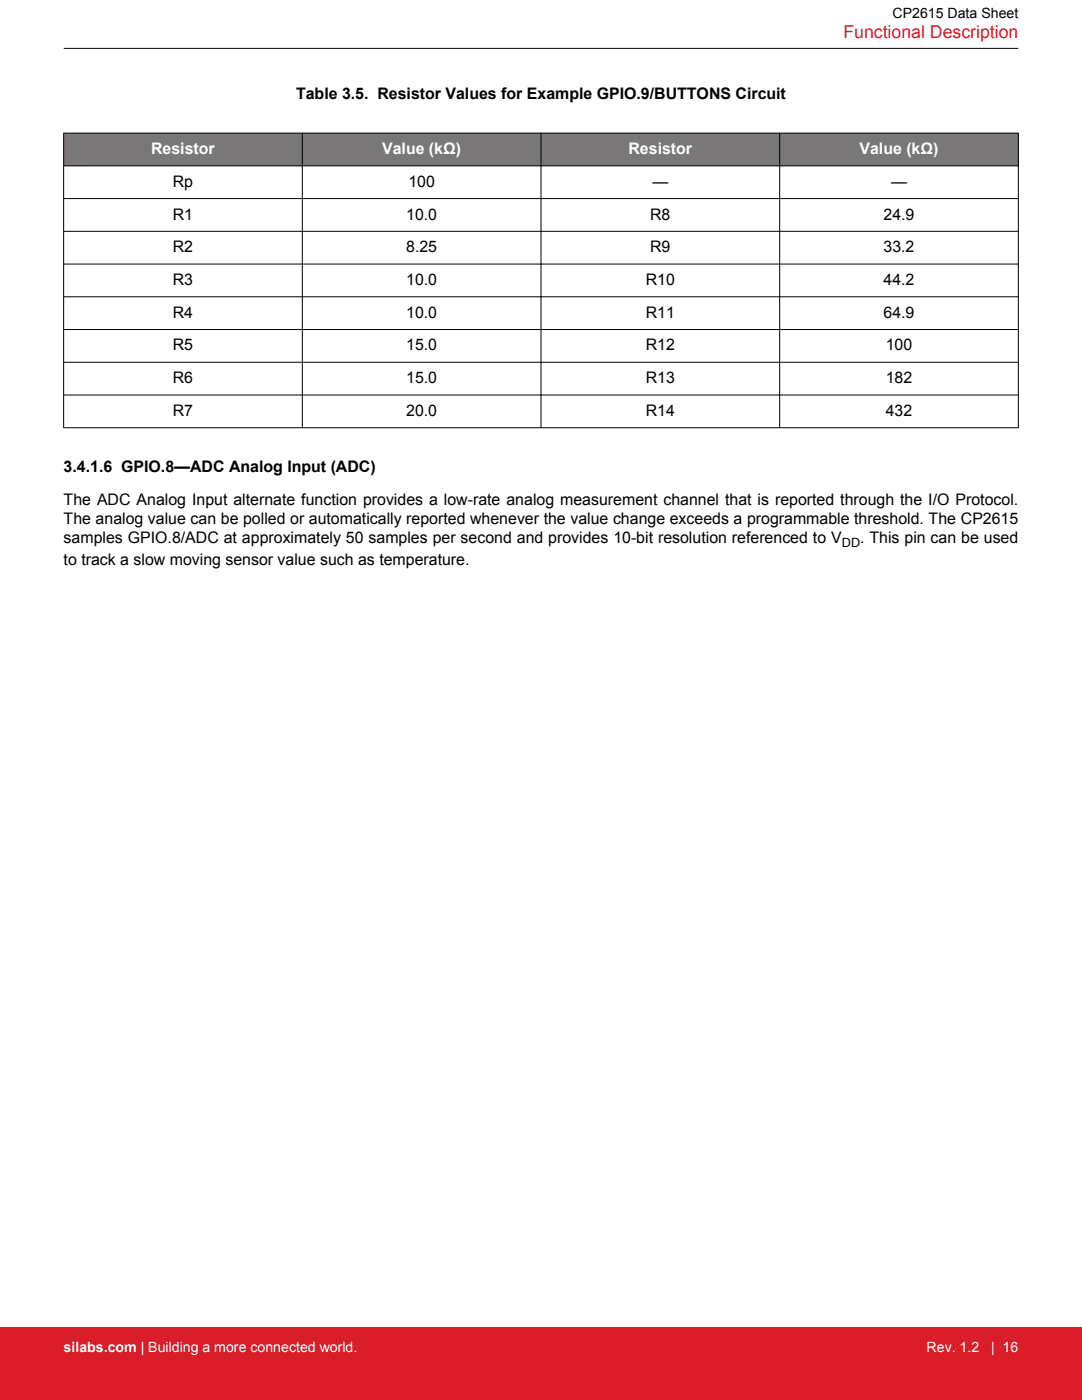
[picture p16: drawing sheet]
<svg xmlns="http://www.w3.org/2000/svg" width="216mm" height="279mm" viewBox="0 0 216 279" stroke-linecap="round" stroke-linejoin="round" font-family="sans-serif">
<defs><g id="words">
<text font-size="3.5" fill="#d91e2a" x="168.3" y="7.5">Functional Description</text>
<g font-size="3.2">
<text x="59.1" y="19.8">Table 3.5. Resistor Values for Example GPIO.9/BUTTONS Circuit</text>
<text x="34.5" y="37.3">Rp</text>
<text x="81.5" y="37.3">100</text>
<text x="130.2" y="37.3">—</text>
<text x="177.8" y="37.3">—</text>
<text x="34.5" y="43.8">R1</text>
<text x="81" y="43.8">10.0</text>
<text x="129.7" y="43.8">R8</text>
<text x="176.3" y="43.8">24.9</text>
<text x="34.5" y="50.3">R2</text>
<text x="81" y="50.3">8.25</text>
<text x="129.7" y="50.3">R9</text>
<text x="176.3" y="50.3">33.2</text>
<text x="34.5" y="56.9">R3</text>
<text x="81" y="56.9">10.0</text>
<text x="128.9" y="56.9">R10</text>
<text x="176.3" y="56.9">44.2</text>
<text x="34.5" y="63.4">R4</text>
<text x="81" y="63.4">10.0</text>
<text x="128.9" y="63.4">R11</text>
<text x="176.3" y="63.4">64.9</text>
<text x="34.5" y="69.9">R5</text>
<text x="81" y="69.9">15.0</text>
<text x="128.9" y="69.9">R12</text>
<text x="176.7" y="69.9">100</text>
<text x="34.5" y="76.5">R6</text>
<text x="81" y="76.5">15.0</text>
<text x="128.9" y="76.5">R13</text>
<text x="176.7" y="76.5">182</text>
<text x="34.5" y="83">R7</text>
<text x="81" y="83">20.0</text>
<text x="128.9" y="83">R14</text>
<text x="176.7" y="83">432</text>
<text x="12.7" y="94.2">3.4.1.6 GPIO.8—ADC Analog Input (ADC)</text>
<text x="12.7" y="100.8">The ADC Analog Input alternate function provides a low-rate analog measurement channel that is reported through the I/O Protocol.</text>
<text x="12.7" y="104.6">The analog value can be polled or automatically reported whenever the value change exceeds a programmable threshold. The CP2615</text>
<text x="12.7" y="112.7">to track a slow moving sensor value such as temperature.</text>
<text x="12.7" y="108.4">samples GPIO.8/ADC at approximately 50 samples per second and provides 10-bit resolution referenced to V</text>
<text x="171.6" y="108.4">. This pin can be used</text>
</g>
<g font-size="3.2" fill="#fff">
<text x="30.2" y="30.7">Resistor</text>
<text x="76.2" y="30.7">Value (kΩ)</text>
<text x="125.4" y="30.7">Resistor</text>
<text x="171.5" y="30.7">Value (kΩ)</text>
</g>
<text font-size="2.8" x="178.1" y="3.5">CP2615 Data Sheet</text>
<g font-size="2.8" fill="#fff">
<text x="12.7" y="269.9">silabs.com | Building a more connected world.</text>
<text x="184.9" y="269.9">Rev. 1.2</text>
<text x="197.8" y="269.9">| 16</text>
</g>
<text font-size="2.5" x="168" y="109.1">DD</text>
</g></defs>
<g fill="#797777">
<path d="M12.7 26.6h190.5v6.5h-190.5z" fill-rule="evenodd"/>
<path d="M12.7 26.6h190.5v6.5h-190.5z" fill-rule="evenodd"/>
</g>
<g fill="none" stroke="#000" stroke-width=".2">
<path d="M12.7 9.7h190.5M12.7 26.6h190.5M12.7 33.1h190.5M12.7 39.6h190.5M12.7 26.5v58.9M60.3 26.5v58.9M107.9 26.5v58.9M155.6 26.5v58.9M203.2 26.5v58.9M12.7 46.2h190.5M12.7 52.7h190.5M12.7 59.2h190.5"/>
<path d="M12.7 65.8h190.5M12.7 72.3h190.5M12.7 78.8h190.5M12.7 85.4h190.5"/>
</g>
<path d="M0 264.9h215.9v14.5h-215.9z" fill="#d91e2a"/>
<use href="#words"/>
</svg>
